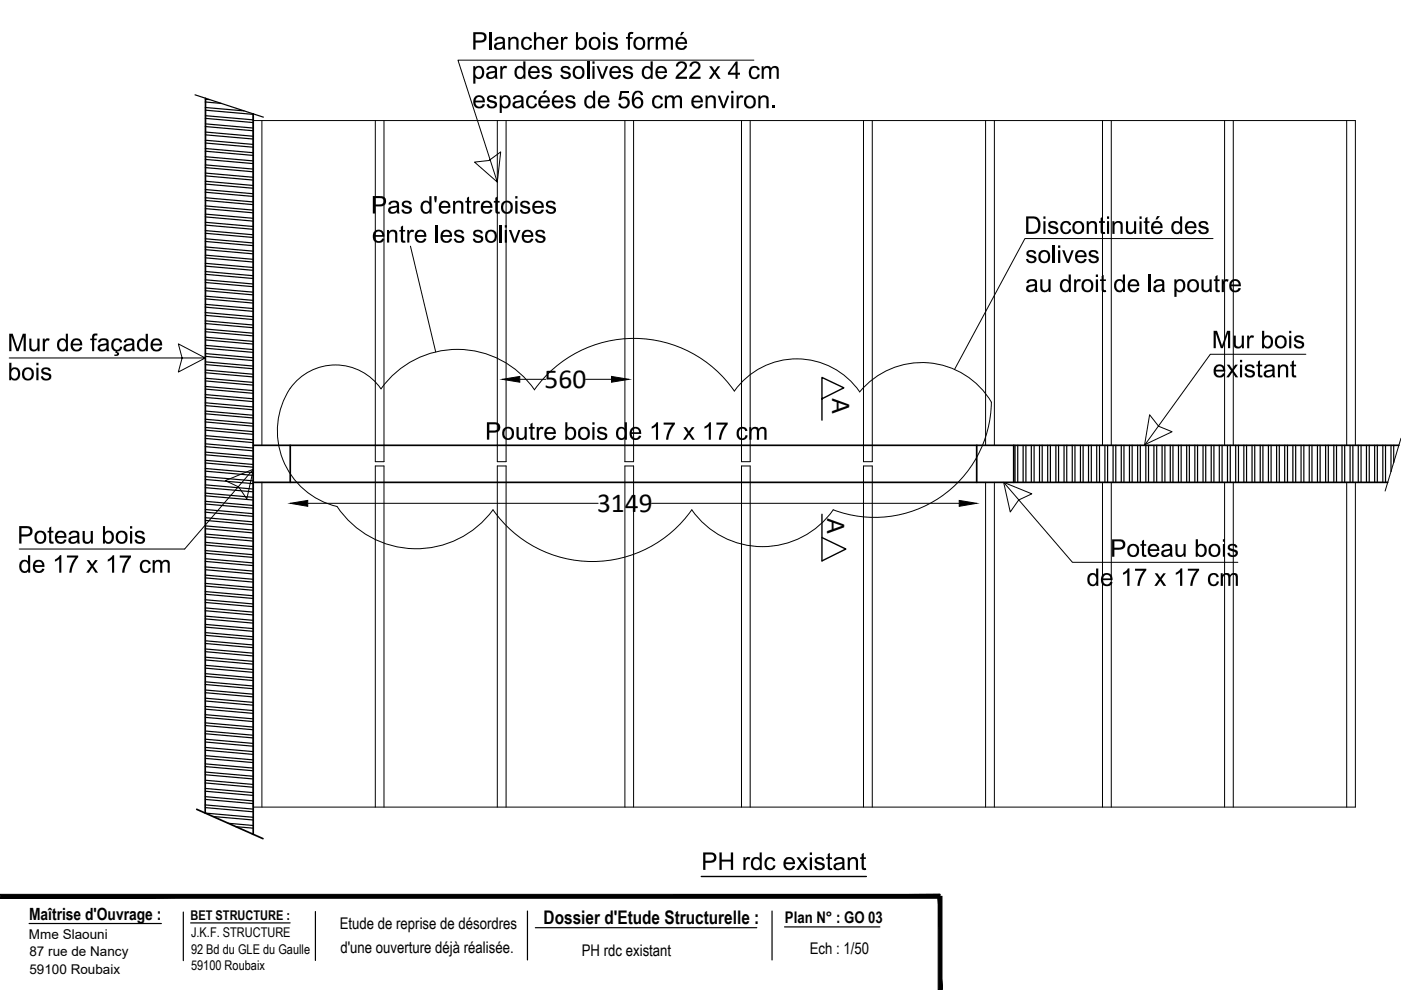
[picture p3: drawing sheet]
<svg xmlns="http://www.w3.org/2000/svg" width="297mm" height="210mm" viewBox="0 0 297 210" stroke-linecap="round" stroke-linejoin="round" font-family="sans-serif">
<defs><g id="words">
<g font-size="5.8">
<text x="115.5" y="82.2">560</text>
<text x="176.4" y="84.4" transform="rotate(90 176.4 84.4)">A</text>
<text x="126.6" y="108.5">3149</text>
<text x="175.4" y="109.9" transform="rotate(90 175.4 109.9)">A</text>
</g>
<text font-size="4" x="115.3" y="195.9">Dossier d'Etude Structurelle :</text>
<text font-size="3.6" x="6.2" y="195">Maîtrise d'Ouvrage :</text>
<g font-size="3.4">
<text x="72" y="197">Etude de reprise de désordres</text>
<text x="166.4" y="195.7">Plan N° : GO 03</text>
<text x="72.2" y="202.1">d'une ouverture déjà réalisée.</text>
<text x="123.4" y="202.7">PH rdc existant</text>
<text x="171.7" y="202.2">Ech : 1/50</text>
</g>
<g font-size="2.9">
<text x="6.1" y="199">Mme Slaouni</text>
<text x="6.3" y="202.8">87 rue de Nancy</text>
<text x="6.3" y="206.5">59100 Roubaix</text>
</g>
<g font-size="2.8">
<text x="40.4" y="195.1">BET STRUCTURE :</text>
<text x="40.5" y="202.2">92 Bd du GLE du Gaulle</text>
<text x="40.5" y="198.6">J.K.F. STRUCTURE</text>
<text x="40.5" y="205.8">59100 Roubaix</text>
</g>
</g></defs>
<!-- layer: BB -->
<g fill="none" stroke="#000" stroke-width=".25">
<path d="M43.5 39l10.2 .9M43.5 37.3l10.2 .9M43.5 35.5l10.2 .9M43.5 33.8l10.2 .9M43.5 32.1l10.2 .8M43.5 30.3l10.2 .9M43.5 28.6l10.2 .9M43.5 26.8l10.2 .9M43.5 25.1l10.2 .9M43.5 23.4l10.2 .8M43.5 21.6l3.4 .3M43.5 38.4l10.2 .9"/>
<path d="M43.5 36.7l10.2 .9M43.5 35l10.2 .8M43.5 33.2l10.2 .9M43.5 31.5l10.2 .9M43.5 29.7l10.2 .9M43.5 28l10.2 .9M43.5 26.3l10.2 .8M43.5 24.5l10.2 .9M43.5 22.8l8.2 .7M43.5 21.1h1M43.5 59.9l10.2 .9M43.5 58.2l10.2 .8"/>
<path d="M43.5 56.4l10.2 .9M43.5 54.7l10.2 .9M43.5 52.9l10.2 .9M43.5 51.2l10.2 .9M43.5 49.5l10.2 .8M43.5 47.7l10.2 .9M43.5 46l10.2 .9M43.5 44.2l10.2 .9M43.5 42.5l10.2 .9M43.5 40.8l10.2 .8M43.5 59.3l10.2 .9M43.5 57.6l10.2 .9"/>
<path d="M43.5 55.8l10.2 .9M43.5 54.1l10.2 .9M43.5 52.4l10.2 .8M43.5 50.6l10.2 .9M43.5 48.9l10.2 .9M43.5 47.1l10.2 .9M43.5 45.4l10.2 .9M43.5 43.7l10.2 .8M43.5 41.9l10.2 .9M43.5 40.2l10.2 .9M43.5 79l10.2 .9M43.5 77.3l10.2 .9"/>
<path d="M43.5 75.6l10.2 .8M43.5 73.8l10.2 .9M43.5 72.1l10.2 .9M43.5 70.3l10.2 .9M43.5 68.6l10.2 .9M43.5 66.9l10.2 .8M43.5 65.1l10.2 .9M43.5 63.4l10.2 .9M43.5 61.6l10.2 .9M43.5 78.5l10.2 .8M43.5 76.7l10.2 .9M43.5 75l10.2 .9"/>
<path d="M43.5 73.2l10.2 .9M43.5 71.5l10.2 .9M43.5 69.8l10.2 .8M43.5 68l10.2 .9M43.5 66.3l10.2 .9M43.5 64.5l10.2 .9M43.5 62.8l10.2 .9M43.5 61.1l10.2 .8M43.5 99.9l10.2 .9M43.5 98.2l10.2 .9M43.5 96.4l10.2 .9M43.5 94.7l10.2 .9"/>
<path d="M43.5 93l10.2 .8M43.5 91.2l10.2 .9M43.5 89.5l10.2 .9M43.5 87.7l10.2 .9M43.5 86l10.2 .9M43.5 84.3l10.2 .8M43.5 82.5l10.2 .9M43.5 80.8l10.2 .9M43.5 99.3l10.2 .9M43.5 97.6l10.2 .9M43.5 95.9l10.2 .8M43.5 94.1l10.2 .9"/>
<path d="M43.5 92.4l10.2 .9M43.5 90.6l10.2 .9M43.5 88.9l10.2 .9M43.5 87.2l10.2 .8M43.5 85.4l10.2 .9M43.5 83.7l10.2 .9M43.5 81.9l10.2 .9M43.5 80.2l10.2 .9M215.2 94.4v7.9M215.8 94.4v7.9M216.9 94.4v7.9M217.5 94.4v7.9"/>
<path d="M218.7 94.4v7.9M219.3 94.4v7.9M220.4 94.4v7.9M221 94.4v7.9M222.1 94.4v7.9M222.7 94.4v7.9M223.9 94.4v7.9M224.4 94.4v7.9M225.6 94.4v7.9M226.2 94.4v7.9M227.3 94.4v7.9M227.9 94.4v7.9"/>
<path d="M229.1 94.4v7.9M229.6 94.4v7.9M230.8 94.4v7.9M231.4 94.4v7.9M232.5 94.4v7.9M233.1 94.4v7.9M234.3 94.4v7.9M234.8 94.4v7.9M236 94.4v7.9M236.6 94.4v7.9M237.7 94.4v7.9M238.3 94.4v7.9"/>
<path d="M239.5 94.4v7.9M240 94.4v7.9M241.2 94.4v7.9M241.8 94.4v7.9M242.9 94.4v7.9M243.5 94.4v7.9M244.7 94.4v7.9M245.2 94.4v7.9M246.4 94.4v7.9M247 94.4v7.9M248.1 94.4v7.9M248.7 94.4v7.9"/>
<path d="M249.9 94.4v7.9M250.4 94.4v7.9M251.6 94.4v7.9M252.2 94.4v7.9M253.3 94.4v7.9M253.9 94.4v7.9M255.1 94.4v7.9M255.6 94.4v7.9M256.8 94.4v7.9M257.4 94.4v7.9M258.5 94.4v7.9M259.1 94.4v7.9"/>
<path d="M260.3 94.4v7.9M260.8 94.4v7.9M262 94.4v7.9M262.6 94.4v7.9M263.7 94.4v7.9M264.3 94.4v7.9M265.5 94.4v7.9M266 94.4v7.9M267.2 94.4v7.9M267.8 94.4v7.9M268.9 94.4v7.9M269.5 94.4v7.9"/>
<path d="M270.7 94.4v7.9M271.2 94.4v7.9M272.4 94.4v7.9M273 94.4v7.9M274.1 94.4v7.9M274.7 94.4v7.9M275.9 94.4v7.9M276.4 94.4v7.9M277.6 94.4v7.9M278.2 94.4v7.9M279.3 94.4v7.9M279.9 94.4v7.9"/>
<path d="M281.1 94.4v7.9M281.6 94.4v7.9M282.8 94.4v7.9M283.4 94.4v7.9M284.5 94.4v7.9M285.1 94.4v7.9M286.2 94.4v7.9M286.8 94.4v7.9M288 94.4v7.9M288.6 94.4v7.9M289.7 94.4v7.9M290.3 94.4v7.9"/>
<path d="M291.5 94.4v7.9M292 94.4v7.9M293.2 94.4v7.9M293.8 94.4v7.9M294.9 94.4v5.6M295.5 94.4v3.7M43.5 119l10.2 .9M43.5 117.3l10.2 .9M43.5 115.6l10.2 .9M43.5 113.8l10.2 .9M43.5 112.1l10.2 .9M43.5 110.3l10.2 .9"/>
<path d="M43.5 108.6l10.2 .9M43.5 106.9l10.2 .9M43.5 105.1l10.2 .9M43.5 103.4l10.2 .9M43.5 101.7l10.2 .8M43.5 118.5l10.2 .9M43.5 116.7l10.2 .9M43.5 115l10.2 .9M43.5 113.2l10.2 .9M43.5 111.5l10.2 .9M43.5 109.8l10.2 .9M43.5 108l10.2 .9"/>
<path d="M43.5 106.3l10.2 .9M43.5 104.6l10.2 .8M43.5 102.8l10.2 .9M43.5 101.1l10.2 .9M43.5 139.9l10.2 .9M43.5 138.2l10.2 .9M43.5 136.4l10.2 .9M43.5 134.7l10.2 .9M43.5 133l10.2 .9M43.5 131.2l10.2 .9M43.5 129.5l10.2 .9M43.5 127.7l10.2 .9"/>
<path d="M43.5 126l10.2 .9M43.5 124.3l10.2 .9M43.5 122.5l10.2 .9M43.5 120.8l10.2 .9M43.5 139.3l10.2 .9M43.5 137.6l10.2 .9M43.5 135.9l10.2 .9M43.5 134.1l10.2 .9M43.5 132.4l10.2 .9M43.5 130.6l10.2 .9M43.5 128.9l10.2 .9M43.5 127.2l10.2 .9"/>
<path d="M43.5 125.4l10.2 .9M43.5 123.7l10.2 .9M43.5 121.9l10.2 .9M43.5 120.2l10.2 .9M43.5 159.1l10.2 .8M43.5 157.3l10.2 .9M43.5 155.6l10.2 .9M43.5 153.8l10.2 .9M43.5 152.1l10.2 .9M43.5 150.4l10.2 .8M43.5 148.6l10.2 .9M43.5 146.9l10.2 .9"/>
<path d="M43.5 145.1l10.2 .9M43.5 143.4l10.2 .9M43.5 141.7l10.2 .9M43.5 158.5l10.2 .9M43.5 156.7l10.2 .9M43.5 155l10.2 .9M43.5 153.3l10.2 .8M43.5 151.5l10.2 .9M43.5 149.8l10.2 .9M43.5 148l10.2 .9M43.5 146.3l10.2 .9M43.5 144.6l10.2 .9"/>
<path d="M43.5 142.8l10.2 .9M43.5 141.1l10.2 .9M43.5 171.2l10.2 .9M43.5 169.5l10.2 .9M43.5 167.8l10.2 .8M43.5 166l10.2 .9M43.5 164.3l10.2 .9M43.5 162.5l10.2 .9M43.5 160.8l10.2 .9M43.5 172.4l10.2 .9M43.5 170.7l10.2 .8M43.5 168.9l10.2 .9"/>
<path d="M43.5 167.2l10.2 .9M43.5 165.4l10.2 .9M43.5 163.7l10.2 .9M43.5 162l10.2 .8M43.5 160.2l10.2 .9M45.1 173.1l8.6 .8M48.4 174.6l5.3 .4M50 175.3l3.7 .3M53.3 176.7l.4 .1"/>
</g>
<!-- layer: Porteur -->
<path d="M43.6 20.8l-.1 151.6M53.7 24.1v152.8M53.7 94.4h242.9M61.5 94.4v7.9M207.1 94.4v7.9M214.9 94.4v7.9M53.7 102.3h240.5M41.7 171.6l14.1 6.2" fill="none" stroke="#000" stroke-width=".36"/>
<!-- layer: 0 -->
<path d="M41.3 20.1l14.5 4.7" fill="none" stroke="#000" stroke-width=".25"/>
<!-- layer: dalleRDC -->
<path d="M159.8 12.8h-62.7l8.3 25.8-4.8-4.2 3.1-.4 2.5-1.8-.8 6.4M87 52.2l5.4 22.4M257.2 50.6h-39.9l-14.9 27.7M2 75.9h41.5l-5.7 3 .8-3-.8-3 5.7 3M276.9 75.1h-20.3l-13.9 19.3M53.7 99.5l-14.6 16.9h-35M210.2 85.3a24.8 24.8 0 0 1-33.5 22.8 18.3 18.3 0 0 1-30 0 25.7 25.7 0 0 1-42.2 0 20.2 20.2 0 0 1-33-.7 16.4 16.4 0 0 1-9.3-25.9 11.7 11.7 0 0 1 18.6 .9 19.9 19.9 0 0 1 32.5 .3 25.8 25.8 0 0 1 42.4 .2 16.2 16.2 0 0 1 26.6 .2 17.1 17.1 0 0 1 27.9 2.2M243.7 87.9l1.9 2.5 2.9 1.1-5.8 2.8zM47.8 101.9l5.9-2.4-1.4 6.3-1.7-2.6zM212.8 102.3l6 2.4-2.8 1.3-1.8 2.6zM212.8 102.3l14.6 16.9h35.1" fill="none" stroke="#000" stroke-width=".21"/>
<!-- layer: 0 -->
<g fill="#000">
<path d="M106.1 14h.4v.4l.4-.4 .6 .1-.1 .4-.4-.1-.4 .3-.1 2h-.4zM107.8 7.8h.4v.4l.7-.4 .8 .2 .2 .5v2h-.4v-1.8l-.2-.4-.2-.1h-.5l-.3 .3-.1 2h-.4zM110.9 8.1l.3-.2 .6-.1 .8 .4 .2 .4-.5 .1-.3-.5h-.7l-.3 .4-.1 .5 .1 .7 .5 .4 .6-.1 .3-.6 .4 .1-.4 .8-.9 .2-.5-.2-.3-.3-.2-.6v-.7zM113.2 6.8h.5v1.4l.3-.3 .5-.1 .5 .1 .3 .3 .1 2.3h-.5v-1.8l-.1-.3-.3-.2-.7 .3-.1 2h-.5zM115 14.3l.6-.3h.7l.4 .3 .2 .4-.4 .1-.2-.4-.5-.1a.37 .37 0 0 0-.5 .4 .37 .37 0 0 0 .5 .3l1.1 .5 .1 .5-.2 .5-.5 .2-.6 .1-.6-.3-.3-.4v-.2l.4-.1 .3 .5 .7 .1a.42 .42 0 0 0 .3-.6 .42 .42 0 0 0-.6-.2l-.9-.5-.1-.4zM118.9 7.8h.4l.1 .4 .3-.4h.5l.2 .1-.2 .5a.61 .61 0 0 0-.7 0 .61 .61 0 0 0-.1 .7v1.4h-.5zM119 14.3l.6-.3h.8l.4 .3 .1 .4-.4 .1-.2-.4-.5-.1a.36 .36 0 0 0-.5 .4 .36 .36 0 0 0 .5 .3l.9 .3 .3 .3v.5l-.2 .4-.5 .2-.6 .1-.5-.2-.4-.5v-.2l.5-.1 .2 .5 .7 .1a.42 .42 0 0 0 .3-.6 .42 .42 0 0 0-.5-.2l-1-.4-.1-.5zM124.4 13h.5v3.7h-.5zM126.5 14h.4l.8 2.2 .8-2.2h.4l-1 2.7h-.4zM129.1 8l.5-.2h.7l.5 .3 .1 .4-.4 .1-.2-.4h-.6a.37 .37 0 0 0-.4 .4 .37 .37 0 0 0 .6 .3l1 .4 .1 .6-.3 .5-.6 .2-.6-.1-.5-.3-.2-.4v-.1h.5l.2 .4 .7 .1a.42 .42 0 0 0 .4-.5 .42 .42 0 0 0-.6-.3l-.7-.2-.3-.3-.1-.4zM132.3 14.2l.5-.2h.7l.4 .2 .2 .5-.4 .1-.2-.4-.5-.1a.38 .38 0 0 0-.5 .4 .38 .38 0 0 0 .6 .4l1 .4 .1 .5-.2 .5-.5 .3-.7-.1-.4-.1-.4-.5v-.2l.5-.1 .2 .5 .7 .1a.42 .42 0 0 0 .4-.6 .42 .42 0 0 0-.6-.2l-.7-.2-.3-.3-.1-.5zM133.2 7l.4-.2h.7l-.1 .4a.39 .39 0 0 0-.5 0 .39 .39 0 0 0-.1 .4v.3h.5v.3h-.5v2.3h-.5v-2.3h-.4v-.4h.4z"/>
<path d="M137.3 7.9h.4v.4l.5-.5 .6 .2-.2 .4-.4-.1-.4 .4v1.8h-.5zM139 7.9h.5v.3l.5-.4h.5l.5 .5 .6-.5 .7 .1 .4 .6v2h-.5v-2l-.4-.3-.4 .1-.3 .2v2h-.5v-1.7a.61 .61 0 0 0-.7-.6 .61 .61 0 0 0-.4 .9v1.4h-.5zM143.6 13.3l.6-.3h.5l.8 .5 .2 .4-.2 .7-1.7 1.7h1.9v.4h-2.5l.3-.7 1.2-1.1 .5-.8-.2-.5-.4-.2-.6 .1-.2 .6h-.5zM146.4 13.4l.5-.3 .7-.1 .8 .5 .1 .6-.2 .6-1.6 1.6h1.8v.4h-2.4l.3-.8 1.3-1.2 .4-.6-.2-.5-.4-.2-.6 .1-.3 .6h-.4zM150.4 14h.5l.6 1 .7-1h.5l-.9 1.3 1 1.4h-.6l-.7-1-.7 1h-.5l.9-1.4zM159 14.4l.8-.4h.5l.5 .3 .2 .5-.4 .1-.3-.5h-.5l-.4 .2-.2 .6 .1 .8 .4 .4 .7-.1 .2-.6 .5 .1-.4 .7-.9 .3-.8-.5-.2-1.1zM161.5 14h.4v.4l.7-.4 .7 .2 .2 .2 .6-.4 .8 .2 .2 .5v2h-.4l-.1-1.9a.6 .6 0 0 0-.7-.4 .6 .6 0 0 0-.4 .8v1.5h-.4v-1.7a.6 .6 0 0 0-.8-.6 .6 .6 0 0 0-.4 .9v1.4h-.4zM103.4 20.5l.5-.3h.8l.4 .3 .2 .4-.5 .1-.1-.3-.6-.1a.37 .37 0 0 0-.4 .4 .37 .37 0 0 0 .5 .3l1 .4 .2 .5-.2 .4-.5 .4h-.8l-.5-.3-.2-.4v-.2l.4-.1 .3 .5 .6 .1a.42 .42 0 0 0 .4-.5 .42 .42 0 0 0-.6-.3l-.7-.3-.3-.2v-.5zM111.9 20.5l.4-.2 .5-.1 .5 .1 .4 .3 .1 .4-.4 .1-.3-.5h-.6l-.3 .3-.2 .5 .1 .8 .5 .4 .6-.1 .2-.6 .5 .1-.4 .7-1 .3-.7-.5-.3-1.1zM120 20.5l.4-.3h1l.4 .3 .1 .4-.4 .1-.2-.3-.5-.1a.38 .38 0 0 0-.5 .4 .38 .38 0 0 0 .6 .3l.7 .2 .4 .3v.6l-.3 .4-.6 .2-.6-.1-.4-.2-.2-.4-.1-.2h.5l.2 .4 .7 .1a.42 .42 0 0 0 .4-.5 .42 .42 0 0 0-.6-.3l-1-.4-.1-.3zM131.5 19.3h1.9v.4h-1.5l-.2 1 .5-.2h.4l.6 .3 .2 .3v1.1l-.3 .5-.4 .3-1.1-.1-.5-.6v-.3l.5-.1 .2 .6 .6 .1 .4-.2 .2-.5-.1-.7-.4-.3h-.5l-.4 .3h-.4zM138.5 20.6l.8-.4h.5l.5 .3 .2 .6h-.4l-.3-.4-.5-.1-.4 .2-.2 .6 .1 .7 .4 .5h.6l.3-.6h.5l-.2 .6-.3 .2-.8 .2-.8-.4-.2-.5-.1-.7z"/>
<path d="M141 20.3h.4v.3l.6-.4 .6 .1 .3 .4 .7-.5 .7 .2 .3 .6v1.9h-.4l-.1-2a.6 .6 0 0 0-.7-.2 .6 .6 0 0 0-.4 .7v1.5h-.5v-1.7a.59 .59 0 0 0-.7-.6 .59 .59 0 0 0-.4 .8v1.5h-.4zM149.6 20.3h.4v.4l.7-.5 .5 .1 .4 .2 .2 .6v1.8h-.5v-1.9l-.2-.3-.3-.1-.7 .3-.1 2h-.4zM152.2 20.3h.5l.7 2.1 .8-2.1h.4l-1 2.6h-.4zM156.2 20.3h.4v.4l.4-.5 .6 .2-.1 .4-.5-.1-.3 .2-.1 2h-.4zM160.8 20.3h.4v.4l.7-.5 .5 .1 .4 .2 .2 .7v1.7h-.5v-1.9l-.4-.4-.5 .1-.3 .2-.1 2h-.4zM163.8 22.4h.5v.5h-.5zM82 48.8h.5v.3l.7-.4 .5 .1 .4 .2 .1 .4v2h-.4v-1.9l-.2-.3-.4-.1-.4 .1-.2 .3-.1 1.9h-.5zM85 48.1l.5-.3v1h.4v.3h-.4v1.8v.1h.4v.4h-.6l-.3-.2v-2.1h-.3v-.3h.3zM85.4 42.8l.6-.3 .6 .1 .5 .3 .1 .4h-.4l-.2-.3-.5-.1a.36 .36 0 0 0-.5 .4 .36 .36 0 0 0 .5 .3l1.1 .5 .1 .4-.1 .5-.4 .2-.8 .1-.5-.2-.3-.4-.1-.2 .5-.1 .3 .5 .8-.1a.42 .42 0 0 0 .1-.5 .42 .42 0 0 0-.5-.2l-.7-.2-.4-.3v-.4zM86.3 48.8h.4v.4l.5-.5 .6 .1-.2 .5-.4-.1-.3 .3-.1 1.9h-.5zM92.1 41.6h.5l-.1 1.3h-.3zM92.4 47.7h.4v3.7h-.4z"/>
<path d="M96.5 49l.5-.3 .8 .1 .4 .3 .1 .4h-.4l-.2-.3-.5-.1a.38 .38 0 0 0-.5 .4 .38 .38 0 0 0 .6 .3l1 .5 .1 .5-.2 .5-.6 .2h-.6l-.5-.2-.3-.5v-.2h.5l.2 .4 .7 .1a.42 .42 0 0 0 .4-.5 .42 .42 0 0 0-.6-.3l-1-.5-.1-.4zM96.1 42.6h.4v.4l.7-.5 .5 .1 .4 .2 .1 .6v1.9h-.4v-1.8l-.1-.4-.3-.2-.5 .1-.3 .2-.1 2.1h-.4zM99 41.9l.4-.2v.9h.5v.4h-.5v1.7l.2 .2h.3v.4h-.6l-.3-.3v-2h-.3v-.4h.3zM100.3 42.6h.5v.4l.3-.4h.4l.3 .1-.2 .4a.6 .6 0 0 0-.6 .1 .6 .6 0 0 0-.2 .7v1.4h-.5zM100.5 49l.5-.3h.7l.5 .4 .2 .4h-.5l-.2-.3-.5-.1a.37 .37 0 0 0-.5 .3 .37 .37 0 0 0 .5 .4l1.2 .5 .1 .5-.2 .4-.6 .3h-.6l-.6-.2-.2-.4-.1-.3h.5l.2 .4 .7 .1a.42 .42 0 0 0 .4-.6 .42 .42 0 0 0-.6-.2l-1-.4-.1-.6zM105 41.9l.5-.2v.9h.4v.4h-.4v1.7l.1 .2h.3v.4h-.5l-.4-.4v-1.9h-.3v-.4h.3zM107.9 48.8h.5l.7 2.1 .8-2.1h.4l-1 2.6h-.4zM110.5 42.9l.5-.3h.8l.4 .3 .1 .4-.4 .1-.2-.4-.5-.1a.36 .36 0 0 0-.5 .4 .36 .36 0 0 0 .5 .3l.9 .3 .3 .2v.6l-.2 .4-.5 .2h-.6l-.6-.2-.3-.4v-.2l.5-.1 .2 .5 .7 .1a.42 .42 0 0 0 .4-.6 .42 .42 0 0 0-.6-.3l-1-.4-.1-.4zM113.7 49l.5-.3h.7l.5 .3 .2 .5h-.5l-.2-.4h-.5a.36 .36 0 0 0-.5 .4 .36 .36 0 0 0 .5 .3l1.2 .4 .1 .6-.3 .4-.5 .3-.8-.1-.4-.2-.2-.4-.1-.2h.5l.2 .4 .7 .1a.43 .43 0 0 0 .4-.5 .43 .43 0 0 0-.6-.3l-1-.4-.1-.6zM115.9 42.9l.4-.3h.8l.6 .3 .1 .4-.4 .1-.2-.4-.6-.1a.35 .35 0 0 0-.4 .4 .35 .35 0 0 0 .5 .3l1.1 .4 .1 .7-.2 .3-.4 .3h-.8l-.5-.2-.3-.4v-.2l.4-.1 .3 .5 .6 .1a.42 .42 0 0 0 .4-.6 .42 .42 0 0 0-.6-.3l-.9-.4-.2-.3zM217.7 53.4l.7-.4 .7 .1 .4 .3 .2 .4h-.5l-.2-.3-.5-.1a.38 .38 0 0 0-.4 .4 .38 .38 0 0 0 .5 .3l1 .4 .2 .6-.3 .5-.5 .2-.8-.1-.5-.3-.1-.4-.1-.1h.5l.2 .4 .7 .1a.42 .42 0 0 0 .4-.5 .42 .42 0 0 0-.6-.3l-.9-.4-.2-.3zM222.4 47.2l.5-.3h.7l.5 .3 .2 .4-.5 .1-.1-.4-.6-.1a.37 .37 0 0 0-.4 .4 .37 .37 0 0 0 .5 .3l.7 .2 .4 .3 .1 .6-.3 .4-.5 .2h-.8l-.4-.2-.2-.6 .4-.1 .3 .5h.6a.42 .42 0 0 0 .4-.5 .42 .42 0 0 0-.6-.3l-.9-.4-.2-.4z"/>
<path d="M225.1 47.2l.3-.2 .7-.2 .6 .2 .3 .3 .1 .4-.5 .1-.2-.5h-.7l-.4 .7v.8l.4 .4h.7l.3-.6 .4 .1-.4 .7-.8 .2-.5-.1-.3-.3-.3-1.2zM225.2 53.1h.5l.7 2.1 .8-2.1h.5l-1.1 2.6h-.4zM227.7 59.2h.4v.4l.5-.4 .6 .1-.2 .4h-.5l-.2 .2-.1 2h-.5zM231 53.4l.5-.4h.7l.5 .4 .2 .4h-.5l-.2-.3-.5-.1a.37 .37 0 0 0-.4 .4 .37 .37 0 0 0 .5 .3l1.1 .4 .1 .6-.4 .5-.6 .2-.7-.1-.3-.2-.3-.6h.5l.2 .4 .7 .1a.43 .43 0 0 0 .4-.5 .43 .43 0 0 0-.6-.3l-1-.4-.1-.6zM230.4 46.9h.4v.4l.7-.4h.5l.4 .2 .2 .6v1.9h-.5v-1.8l-.1-.4-.3-.2-.3 .1-.5 .3v2h-.5zM233.3 46.2l.5-.2v.9h.5v.4h-.5v1.7l.1 .1 .4 .1v.4h-.6l-.3-.3-.1-2h-.3v-.4h.3zM235.8 46.9h.5v.4l.6-.4h.5l.4 .2 .2 .5v2h-.4v-1.8l-.1-.4-.4-.2-.7 .3-.1 2.1h-.5zM238.7 46.9h.5v2l.4 .3h.4l.3-.2 .1-2.1h.5v2.7h-.4v-.4l-.8 .4-.8-.2-.2-.6zM242.8 46.2l.5-.2v.9h.4v.4h-.4v1.7l.1 .2h.3l.1 .4h-.6l-.3-.2-.1-2.1h-.3v-.4h.3zM254.3 47.1l.6-.2h.7l.4 .3 .2 .4-.5 .1-.2-.4-.5-.1a.37 .37 0 0 0-.4 .4 .37 .37 0 0 0 .5 .3l1 .5 .2 .5-.2 .4-.4 .3h-.7l-.6-.1-.3-.5-.1-.2 .5-.1 .4 .5h.7a.42 .42 0 0 0 .1-.6 .42 .42 0 0 0-.5-.2l-.7-.2-.3-.3-.1-.5zM259 59.2h.4v.4l.4-.4h.4l.3 .1-.2 .4a.6 .6 0 0 0-.7 .1 .6 .6 0 0 0-.1 .7v1.4h-.5zM2 70.8h.7l1 3.1 1.1-3.1h.7v3.7h-.5v-3.1l-1.1 3.1h-.4l-1.1-3.2v3.2h-.4z"/>
<path d="M6.2 71.8h.5v1.9l.1 .2 .3 .2h.4l.3-.3 .1-2h.5v2.7h-.4v-.4l-.8 .4-.5-.1-.3-.2-.2-.5zM8.9 78.2l.7-.3h.6l.4 .3 .2 .4-.5 .1-.2-.4h-.5a.36 .36 0 0 0-.4 .3 .36 .36 0 0 0 .5 .3l1.1 .6 .1 .4-.3 .5-.6 .3-.6-.1-.5-.3-.2-.4 .4-.2 .2 .5 .7 .1a.41 .41 0 0 0 .4-.5 .41 .41 0 0 0-.5-.3l-1-.4-.2-.5zM9.1 71.8h.4v.4l.4-.5 .6 .2-.1 .4-.5-.1-.3 .3-.1 2h-.4zM19.7 70.9l.4-.2 .6 .1-.2 .3a.38 .38 0 0 0-.4 .1 .38 .38 0 0 0-.1 .3v.3h.5v.3h-.5v2.4h-.5v-2.4h-.4v-.3h.4zM23.8 72.2l.6-.4 .6-.1 .6 .3 .2 .4 .1 .2h-.5l-.2-.4-.5-.1-.3 .1-.3 .4v.8l.3 .6 .6 .1 .3-.2 .2-.4h.4l-.2 .7-.9 .4a.44 .44 0 0 1 .4 .6 .44 .44 0 0 1-.6 .3h-.4l.1-.3a.25 .25 0 0 0 .4 0 .25 .25 0 0 0 0-.3l-.2-.1v-.3l-.5-.2-.3-.6-.1-1zM220.6 59.2h.4v1.8a.65 .65 0 0 0 .8 .5 .65 .65 0 0 0 .5-.8v-1.5h.4v2.7h-.4v-.4l-.7 .5-.7-.2-.3-.6zM233.6 58.6l.4-.3v.9h.5v.4h-.5v1.6l.1 .3h.4v.4h-.7l-.2-.3v-2h-.4v-.4h.4zM243.5 58.2h.5v3.7h-.5zM254.7 59.2h.5v2l.5 .4 .5-.1 .2-.3v-2h.5v2.7h-.4v-.4l-.7 .5-.5-.1-.4-.2-.2-.6zM257.7 58.6l.4-.3v.9h.5v.4h-.5v1.7l.2 .2h.3v.4h-.6l-.3-.3v-2h-.3v-.4h.3zM257.3 70.1h.7l1.1 3.2 1.1-3.2h.6v3.7h-.4v-3.1l-1.1 3.1h-.5l-1-3.1v3.1h-.5zM261.5 71.2h.5v1.9l.5 .4 .6-.2 .2-.6v-1.5h.4v2.6h-.4v-.4l-.6 .5-.6-.1-.4-.2-.2-.7z"/>
<path d="M264.1 77.6l.6-.3h.7l.4 .3 .2 .4-.5 .1-.2-.4-.5-.1a.38 .38 0 0 0-.4 .4 .38 .38 0 0 0 .5 .4l1 .4 .2 .6-.3 .4-.5 .2h-.8l-.4-.3-.2-.4-.1-.1 .5-.1 .2 .5 .7 .1a.42 .42 0 0 0 .4-.6 .42 .42 0 0 0-.6-.2l-.9-.4-.2-.4zM264.4 71.2h.4v.4l.3-.4 .5-.1 .3 .1-.2 .5a.61 .61 0 0 0-.7 .1 .61 .61 0 0 0-.1 .6v1.4h-.5zM266.7 76.7l.5-.3v.9h.4v.4h-.4v1.7l.1 .2h.3v.4h-.6l-.3-.3v-2h-.3v-.4h.3zM274.5 71.4l.5-.3h.7l.6 .4 .1 .4h-.4l-.2-.3-.5-.1a.37 .37 0 0 0-.5 .3 .37 .37 0 0 0 .5 .4l1.1 .4 .1 .6-.2 .3-.4 .3-.7 .1-.6-.3-.3-.3v-.3h.5l.1 .4 .8 .1a.4 .4 0 0 0 .3-.5 .4 .4 0 0 0-.5-.3l-1-.4-.1-.6zM109.5 90.5h.5v1.9l.1 .3 .3 .2h.3l.4-.3 .1-2.1h.5v2.7h-.4v-.4l-.3 .3-.6 .2-.7-.3-.2-.6zM112.5 89.9l.4-.3v.9h.5v.4h-.5v1.7l.2 .2h.3v.4h-.6l-.3-.3v-2h-.4v-.4h.4zM113.8 90.5h.4v.4l.4-.4h.5l.2 .1-.2 .5a.6 .6 0 0 0-.7 0 .6 .6 0 0 0-.1 .7v1.4h-.5zM126.8 90.8l.5-.3h.7l.5 .3 .2 .4-.5 .1-.2-.4h-.5a.37 .37 0 0 0-.4 .4 .37 .37 0 0 0 .5 .3l1.1 .4 .1 .6-.4 .5-.5 .2-.7-.1-.5-.3-.1-.4-.1-.1h.5l.2 .4 .7 .1a.42 .42 0 0 0 .4-.5 .42 .42 0 0 0-.6-.3l-.9-.4-.2-.3zM138.2 90.5l.6-.4 .4-.6h.3v3.7h-.4v-2.9l-.9 .6zM140.7 89.6h2.4v.4l-1.1 1.8-.3 1.4h-.5l.2-1 .4-1 .7-1.2h-1.8zM144.9 90.6h.5l.6 .9 .7-.9h.5l-.9 1.2 1 1.4h-.5l-.7-1-.7 1h-.6l1-1.4zM149.4 90.5l.7-.5 .3-.5h.3v3.7h-.4v-2.8l-.9 .5z"/>
<path d="M151.9 89.6h2.4v.4l-1.1 1.8-.3 1.4h-.5l.1-.8 .5-1.2 .7-1.2h-1.8zM156.5 90.9l.8-.4 .5 .1 .5 .3 .2 .4-.5 .1-.3-.5h-.4l-.5 .2-.2 .5 .1 .8 .5 .5 .6-.1 .3-.5h.4l-.4 .8-.9 .2-.8-.4-.2-.6v-.7zM158.9 90.6h.4v.3l.7-.4 .7 .2a.25 .25 0 0 0 .2 .2 .25 .25 0 0 0 .3-.3l.6-.1 .6 .3 .1 .5v2l-.4-.1v-1.8a.58 .58 0 0 0-.8-.5 .58 .58 0 0 0-.4 .8v1.5h-.4v-1.7a.59 .59 0 0 0-.7-.6 .59 .59 0 0 0-.5 .8v1.5h-.4zM260.1 77.3h.6l.5 .9 .7-.9h.6l-1 1.3 1 1.4h-.5l-.7-1.1-.8 1.1h-.5l1-1.4zM270.9 77.3h.4v.4l.4-.3 .5-.1 .8 .3 .1 .5v1.9h-.4v-1.9l-.2-.3-.3-.1-.6 .1-.2 .3v1.9h-.5zM273.9 76.7l.4-.3v.9h.5v.4h-.5v1.6l.1 .3h.4l.1 .4h-.7l-.3-.3v-2h-.4v-.4h.4zM10.4 111.9l.5-.3v1h.4v.3h-.4v1.7l.1 .2h.3l.1 .4h-.7l-.3-.3v-2h-.3v-.3h.3zM14.2 117.8h2.4v.3l-1.1 1.7-.3 1.6h-.5l.1-.9 .5-1.3 .7-1h-1.8zM17.5 112.6h.5v1.9l.1 .2 .3 .2h.4l.3-.3 .1-2h.5v2.6h-.4v-.4l-.8 .5-.5-.1-.3-.2-.2-.6zM25.4 117.8h2.4v.4l-1.1 1.6-.3 1.6h-.5l.1-.9 .5-1.3 .7-1h-1.8zM28.8 112.7l.6-.2 .6 .1 .5 .2 .2 .5h-.5l-.2-.3-.5-.1a.37 .37 0 0 0-.5 .4 .37 .37 0 0 0 .6 .3l1 .4 .2 .5-.2 .5-.4 .2-.8 .1-.5-.2-.3-.4-.1-.3h.5l.3 .5 .8-.1a.42 .42 0 0 0 .1-.5 .42 .42 0 0 0-.5-.2l-.6-.2-.4-.3-.1-.4zM242.1 114.7l.5-.3v1h.4v.3h-.4v1.6v.3h.4l.1 .4h-.7l-.3-.3v-2h-.3v-.3h.3z"/>
<path d="M249.2 115.4h.5v1.9l.3 .4h.5l.3-.3 .1-2h.5v2.6h-.4v-.4l-.7 .5-.6-.1-.3-.2-.2-.5zM260.4 115.6l.5-.3h.8l.5 .3 .1 .4-.4 .1-.2-.3-.5-.1a.36 .36 0 0 0-.5 .4 .36 .36 0 0 0 .5 .3l1.1 .4 .2 .6-.3 .4-.5 .3h-.7l-.5-.3-.2-.5-.1-.1h.5l.2 .4 .6 .1a.43 .43 0 0 0 .5-.5 .43 .43 0 0 0-.6-.3l-1-.4-.1-.6zM11.6 118.6l.8-.4 .3-.5h.3v3.7h-.4v-2.9l-1 .6zM18.4 118.8h.5l.6 .9 .7-.9h.5l-.9 1.2 1 1.4h-.6l-.7-1-.7 1h-.5l1-1.4zM22.8 118.7l.6-.4 .5-.6h.3v3.7h-.4v-2.9l-1 .6zM30 119l.5-.3h.5l.8 .4 .1 .4-.4 .1-.3-.5h-.6l-.4 .3-.1 .5 .1 .8 .4 .4 .6-.1 .3-.5h.5l-.5 .8-.5 .2h-.4l-.7-.5-.3-1zM32.4 118.8h.4v.3l.7-.4 .6 .1 .2 .4 .6-.5 .8 .2 .3 .5v2h-.5v-1.9a.6 .6 0 0 0-.7-.4 .6 .6 0 0 0-.4 .8v1.5h-.4v-1.7a.6 .6 0 0 0-.8-.6 .6 .6 0 0 0-.4 .9v1.4h-.4zM238.1 121.4l.7-.4 .4-.5h.3v3.7h-.5v-2.9l-.8 .6zM240.7 120.6h2.3v.3l-1 1.8-.4 1.5h-.4l.1-1 .5-1.3 .7-.9h-1.8zM244.8 121.6h.6l.6 .9 .6-.9h.6l-.9 1.2 1 1.4h-.6l-.7-1-.7 1h-.6l1-1.4zM249.3 121.4l.6-.3 .4-.6h.4v3.7h-.5v-2.9l-.9 .6zM251.8 120.6h2.4v.3l-1 1.7-.4 1.6h-.4l.1-1 .5-1.3 .6-.9h-1.8z"/>
<path d="M256.4 121.8l.5-.3h.6l.8 .4 .1 .4-.5 .1-.2-.4-.6-.1-.3 .2-.2 .6 .1 .8 .3 .4h.6l.2-.2 .2-.5 .4 .1-.3 .7-.9 .3-.5-.1-.4-.4-.2-1.1zM258.8 121.5h.4v.4l.4-.3 .7-.1 .3 .1 .2 .4 .6-.5 .8 .1 .3 .6v2h-.5v-2a.6 .6 0 0 0-.8-.3 .6 .6 0 0 0-.3 .8v1.5h-.5v-1.8a.59 .59 0 0 0-.7-.5 .59 .59 0 0 0-.4 .8v1.5h-.5zM152.5 180.7h.5v1.6h1.9v-1.6h.5v3.7h-.5v-1.7h-1.9v1.7h-.5zM157.6 181.8h.4v.4l.4-.4h.5h.2l-.2 .5a.6 .6 0 0 0-.7 0 .6 .6 0 0 0-.1 .7v1.4h-.5zM162.4 182l.6-.3h.5l.7 .5 .2 .3-.5 .1-.2-.4-.6-.1-.4 .3-.2 .5 .1 .8 .4 .4 .7-.1 .3-.6 .4 .1-.2 .6-.3 .3-1 .1-.6-.5-.2-1.1zM168.9 181.8h.5l.6 .9 .7-.9h.5l-.9 1.2 1 1.4h-.5l-.7-1-.7 1h-.6l1-1.4zM173 181.9l.5-.2 .8 .1 .2 .1 .3 .5-.5 .1-.1-.3-.5-.1a.39 .39 0 0 0-.5 .3 .39 .39 0 0 0 .5 .4l1.1 .4 .1 .5-.2 .4-.5 .4h-.7l-.5-.2-.3-.5v-.2h.4l.3 .4 .6 .1a.42 .42 0 0 0 .4-.5 .42 .42 0 0 0-.6-.3l-.6-.2-.4-.3-.1-.4zM175.5 181.1l.4-.3v1h.5v.3h-.5v1.6l.1 .3h.4l.1 .4h-.7l-.3-.3v-2h-.3v-.3h.3zM179.7 181.8h.5v.4l.7-.5 .5 .1 .3 .2 .2 .4v2h-.4l-.1-1.9-.1-.3-.3-.1-.5 .1-.2 .3-.1 1.9h-.5zM182.7 181.1l.4-.3v1h.5v.3h-.5v1.8l.2 .1h.3v.4h-.6l-.3-.2v-2.1h-.3v-.3h.3z"/>
<path d="M100.3 6.8l2.2 .1 .4 .3 .3 .5-.1 .6-.4 .5-.6 .2h-1.3v1.5h-.5zM100.8 7.3v1.3l1.4-.1 .4-.3v-.5l-.2-.3z"/>
<path d="M100.3 14h.5v.4l.4-.4h.8l.5 .5 .2 .6-.1 .9-.5 .6-.7 .2-.6-.4v1.3h-.5zM101 14.5l-.2 .6v.8l.4 .4 .5 .1 .5-.6-.1-1-.4-.5h-.4z"/>
<path d="M103.4 14.3l.8-.3h.7l.3 .2 .3 2.5h-.4l-.1-.3-.8 .4-.9-.2-.2-.5 .2-.7 1.2-.3a.36 .36 0 0 0 .4-.4 .36 .36 0 0 0-.3-.3h-.7l-.3 .5-.5-.1zM103.7 15.7l-.1 .2a.69 .69 0 0 0 .7 .5 .69 .69 0 0 0 .6-.7v-.3z"/>
<path d="M105.1 8.1l.5-.3h.6l.8 .3 .2 2.4h-.5a.25 .25 0 0 0-.2-.3 .25 .25 0 0 0-.3 .2l-.9 .2-.4-.3-.2-.3 .1-.5 .2-.3 1.2-.3a.39 .39 0 0 0 .4-.4 .39 .39 0 0 0-.5-.3h-.6l-.3 .5-.4-.1zM105.3 9.5l-.1 .3a.72 .72 0 0 0 .9 .4 .72 .72 0 0 0 .5-.9v-.1z"/>
<path d="M109.5 14.3l.4-.3h.4l.6 .3v-1.3h.5v3.7h-.4v-.3l-.4 .3-.6 .1-.6-.4-.3-.6v-.7zM109.8 14.5l-.2 .5v.9l.3 .4 .6 .1 .4-.6v-.9l-.5-.6z"/>
<path d="M112.3 14.3l.4-.3h.6l.8 .4 .3 1.1h-2l.2 .5 .5 .4 .6-.1 .2-.5 .5 .1-.4 .6-1 .3-.8-.5-.2-1zM112.8 14.5l-.4 .6h1.6l-.4-.7-.5-.1z"/>
<path d="M116.3 8.1l.3-.2 .6-.1 .6 .1 .3 .3 .3 1.1h-2l.2 .6 .5 .3 .6-.1 .2-.4h.5l-.5 .7-.9 .2-.8-.4-.3-1.2zM116.7 8.3l-.3 .6h1.5l-.3-.6-.5-.1z"/>
<path d="M122.1 6.8h.5v1.3l.3-.3h.6l.5 .2 .4 .6v1.2l-.4 .5-.4 .2-.6 .1-.5-.4v.3h-.4zM122.8 8.4l-.3 .5 .1 .9 .3 .4h.5l.5-.5v-1l-.5-.5z"/>
<path d="M121.7 14.4l.4-.3 .6-.1 .9 .4 .3 .5v.7l-.3 .8-1 .4-.6-.2-.3-.3-.2-.5-.1-.7zM122.2 14.5l-.3 .5v.9l.5 .4h.6l.4-.5-.1-1.1-.5-.4z"/>
<path d="M125.6 14h.5v2.7h-.5zM125.6 13h.5v.5h-.5z"/>
<path d="M125.1 8.2l.5-.3 .7-.1 .8 .4 .2 .6v.6l-.3 .8-.8 .4-.7-.1-.4-.3-.2-.5-.1-.8zM125.6 8.3l-.3 .6 .1 .9 .4 .4h.6l.4-.5v-1l-.4-.5z"/>
<path d="M127.9 7.8h.4v2.7h-.4zM127.9 6.8h.4v.5h-.4z"/>
<path d="M129.6 14.3l.4-.3h.6l.6 .2 .3 .3 .2 1h-2l.1 .6 .5 .3 .6-.1 .3-.5 .4 .1-.4 .7-.6 .2-.6-.1-.6-.5-.2-1zM130 14.5l-.3 .6h1.5l-.1-.4-.3-.3-.5-.1z"/>
<path d="M134.6 8.2l.6-.4h.5l.8 .4 .3 .6v.7l-.5 .8-.9 .3-.8-.4-.3-.5v-.7zM135.1 8.3l-.3 .6v.8l.5 .5h.6l.4-.7v-.8l-.6-.5z"/>
<path d="M136.4 14.3l.6-.3h.6l.3 .3v-1.3h.5v3.7h-.4v-.3l-.7 .4-.5-.1-.4-.2-.3-.9v-.7zM136.8 14.5l-.3 .6 .1 .8 .3 .4 .6 .1 .4-.6v-1l-.5-.4z"/>
<path d="M139.2 14.4l.8-.4h.7l.4 .3 .2 .5 .1 .7h-2l.2 .5 .4 .4 .6-.1 .3-.5 .5 .1-.3 .6-.5 .3h-.5l-.9-.5-.3-.7zM139.7 14.5l-.3 .6h1.6l-.2-.4-.3-.3-.3-.1z"/>
<path d="M143.6 8.1l.4-.3h.6l.8 .5 .3 1h-2l.1 .6 .5 .3 .6-.1 .3-.4h.5l-.5 .7-1 .2-.8-.5-.2-1zM144 8.4l-.3 .5h1.5l-.1-.4-.3-.3h-.4zM144.5 6.8h.6l-.6 .7h-.3z"/>
<path d="M156 13h.4v2.4h.5v.4h-.5v.9h-.5v-.9h-1.6v-.4zM155.9 13.8l-1.1 1.6h1.1z"/>
<path d="M100.7 20.5l.7-.3h.5l.6 .3 .2 .5 .1 .7h-2l.2 .6 .4 .3 .7-.1 .2-.4h.5l-.4 .6-.4 .2-.6 .1-.8-.4-.3-1.2zM101.1 20.7l-.3 .6h1.5l-.3-.6-.6-.1z"/>
<path d="M105.9 20.2h.4v.4l.6-.4 .8 .1 .4 .5 .2 .7-.1 .7-.5 .6-.8 .2-.5-.4v1.4h-.5zM106.7 20.7l-.3 .6v.8l.3 .4 .6 .1 .4-.5v-1l-.4-.5z"/>
<path d="M108.9 20.6l.5-.3 .4-.1h.6l.5 .3 .2 2.4h-.5v-.3l-.8 .4-.8-.1-.3-.5 .1-.6 .4-.3 .9-.2a.37 .37 0 0 0 .4-.4 .37 .37 0 0 0-.4-.3l-.7 .1-.2 .4-.5-.1zM109.3 21.9l-.1 .1a.64 .64 0 0 0 .5 .7 .64 .64 0 0 0 .7-.4l.1-.3a.28 .28 0 0 0 0-.4 .28 .28 0 0 0-.4 .1z"/>
<path d="M114.5 20.5l.3-.2 .6-.1 .6 .1 .4 .4 .2 1h-2l.1 .6 .5 .3 .6-.1 .3-.4h.5l-.5 .7-1 .2-.7-.4-.3-1.1zM114.9 20.7l-.3 .6h1.5l-.3-.6-.5-.1zM115.4 19.2h.6l-.5 .7h-.4z"/>
<path d="M117.4 20.5l.3-.2 .6-.1 .9 .4 .3 1.1h-2l.1 .6 .5 .3 .6-.1 .3-.4h.5l-.6 .8-1 .1-.7-.6-.2-1zM117.8 20.7l-.3 .6h1.5l-.1-.4-.3-.3h-.5z"/>
<path d="M124.2 20.5l.5-.3h.5l.5 .4v-1.4h.5v3.7h-.4v-.3l-.7 .4-.8-.3-.4-.9v-.7zM124.6 20.7l-.3 .7 .1 .7 .3 .4 .6 .1 .4-.5v-1l-.4-.5z"/>
<path d="M127.1 20.5l.5-.3h.6l.5 .2 .3 .4 .2 .9h-2l.2 .6 .5 .3 .6-.1 .2-.4h.5l-.4 .7-1 .2-.8-.4-.2-1.1zM127.6 20.7l-.4 .6h1.6l-.2-.4-.2-.2-.5-.1z"/>
<path d="M134.5 19.5l.4-.2 .6-.1 .5 .2 .3 .5v.2l-.4 .1-.3-.5-.5-.1-.4 .2-.2 .6-.1 .6 .5-.4 .6-.1 .5 .3 .3 .5v.9l-.2 .4-.5 .4h-.5l-.5-.2-.6-.8v-1.6zM134.8 21.1l-.3 .5 .1 .6 .4 .4 .6-.1 .3-.6-.1-.6-.4-.4z"/>
<path d="M146.9 20.6l.8-.4h.5l.5 .4 .2 .3 .1 .8h-2l.2 .6 .5 .3 .5-.1 .4-.4h.4l-.3 .6-.4 .3h-.7l-.7-.4-.3-.8v-.7zM147.3 20.7l-.2 .7h1.5l-.4-.7-.4-.1z"/>
<path d="M155 20.3h.5v2.6h-.5zM155 19.3h.5v.5h-.5z"/>
<path d="M158.1 20.5l.4-.2 .6-.1 .9 .4 .2 .6v.7l-.3 .7-.7 .4h-.6l-.5-.3-.4-.8 .1-.7zM158.5 20.8l-.3 .4v.8l.3 .5 .7 .1 .5-.5v-1l-.5-.5z"/>
<path d="M79 41.6h2.2l.5 .4 .2 .5-.1 .6-.5 .5-1.8 .2v1.5h-.5zM79.5 42v1.3h1.4l.4-.4v-.4l-.2-.4z"/>
<path d="M79.4 49l.4-.2 .6-.1 .5 .2 .4 .3 .2 1h-2l.2 .6 .4 .3 .6-.1 .3-.4h.5l-.4 .7-1 .2-.8-.5-.3-1.2zM79.8 49.2l-.3 .6h1.5l-.1-.5-.4-.2z"/>
<path d="M82.6 42.9l.7-.4 .8 .1 .4 .3 .3 2.4-.5-.1a.25 .25 0 0 0-.3-.2 .25 .25 0 0 0-.3 .2l-.7 .1-.4-.1-.3-.7 .3-.6 1.2-.2a.38 .38 0 0 0 .3-.5 .38 .38 0 0 0-.5-.3l-.6 .1-.2 .4h-.4zM82.9 44.2l-.1 .1a.62 .62 0 0 0 .5 .7 .62 .62 0 0 0 .7-.3l.1-.3a.29 .29 0 0 0 0-.4 .29 .29 0 0 0-.5 .1z"/>
<path d="M88.3 49.1l.7-.4h.5l.6 .4 .2 .3 .1 .8h-2l.2 .6 .4 .3 .6-.1 .3-.4h.5l-.4 .6-.4 .2-.6 .1-.8-.4-.3-1.2zM88.7 49.2l-.3 .6h1.5l-.3-.6-.6-.1z"/>
<path d="M89.5 42.8l.4-.2 .5-.1 .6 .4v-1.3h.5v3.7h-.4l-.1-.4-.3 .4h-.5l-.7-.4-.3-.5v-.7zM89.9 43l-.3 .6 .1 .9 .4 .4h.5l.4-.5v-1l-.4-.4z"/>
<path d="M93.4 42.9l.7-.4 .5 .1 .6 .3 .2 .4 .1 .8h-2l.1 .5 .4 .3h.7l.3-.5 .5 .1-.4 .6-.4 .2h-.6l-.8-.4-.2-.6-.1-.6zM93.8 43.1l-.3 .6h1.5l-.3-.7-.6-.1z"/>
<path d="M93.8 49l.3-.2 .6-.1 .9 .4 .2 1.1h-1.9l.2 .6 .5 .3 .5-.1 .3-.4h.4l-.3 .6-.4 .2-.6 .1-.8-.4-.3-.6v-.6zM94.2 49.2l-.3 .6h1.5l-.4-.6-.5-.1z"/>
<path d="M103.1 49.1l.9-.4h.5l.6 .4 .2 .5 .1 .6-.2 .6-.3 .4-.9 .3-.9-.5-.3-1zM103.6 49.3l-.3 .7 .1 .7 .5 .4h.5l.5-.7-.1-.9-.6-.4z"/>
<path d="M102.3 42.9l.4-.3 .6-.1 .5 .2 .4 .3 .2 1.1h-2l.1 .5 .5 .4 .6-.2 .3-.4 .5 .1-.4 .6-1 .2-.8-.4-.3-1 .1-.5zM102.7 43.1l-.3 .6h1.5l-.3-.7-.6-.1z"/>
<path d="M106.5 42.9l.5-.3 .6-.1 .8 .5 .3 .9v.6l-.3 .5-1 .4-.9-.5-.3-.6v-.6zM107 43.1l-.3 .5v.8l.3 .4 .7 .2 .5-.6v-.9l-.4-.5z"/>
<path d="M107 48.8h.5v2.6h-.5zM107 47.7h.5v.6h-.5z"/>
<path d="M109.2 42.6h.5v2.7h-.5zM109.2 41.6h.5v.5h-.5z"/>
<path d="M110.9 49.1l.8-.4 .6 .1 .4 .2 .3 .6 .1 .6h-2l.1 .5 .5 .4 .6-.1 .3-.4h.5l-.4 .6-.9 .3-.9-.4-.3-.9zM111.4 49.2l-.3 .6h1.5l-.1-.4-.3-.2-.4-.1z"/>
<path d="M113.3 42.8l.4-.2h.6l.5 .2 .3 .3 .2 1h-2l.2 .6 .5 .3 .6-.2 .2-.4 .5 .1-.5 .7-1 .1-.5-.2-.3-.3-.1-1.2zM113.6 43.1l-.3 .6h1.5l-.1-.5-.2-.2-.5-.1z"/>
<path d="M217.6 45.9h1.9l.8 .6 .3 .7v1.1l-.3 .6-.4 .5-.7 .2h-1.6zM218 46.3v2.8l1.6-.1 .3-.3 .2-.7-.2-1.2-.6-.5z"/>
<path d="M220.5 53.4l.9-.4 .6 .1 .4 .4 .3 1.1-.3 .8-.9 .4h-.4l-.6-.4-.3-.5v-.8zM220.9 53.6l-.3 .6 .1 .8 .4 .4h.6l.4-.5v-1l-.4-.5h-.5z"/>
<path d="M221.2 46.9h.5v2.7h-.5zM221.2 45.9h.5v.5h-.5z"/>
<path d="M224.3 53.1h.5v2.6h-.5zM224.3 52h.5v.5h-.5z"/>
<path d="M227.6 47.3l.4-.3 .6-.2 .4 .1 .6 .4 .3 1-.1 .5-.3 .5-.4 .3h-.6l-.9-.4-.2-1.1zM228.1 47.4l-.3 .6 .1 .7 .4 .5h.6l.4-.5v-1l-.4-.4z"/>
<path d="M228.2 53.4l.8-.4 .6 .1 .4 .2 .3 .5 .1 .7h-2l.2 .6 .4 .3 .6-.1 .3-.4h.5l-.4 .7-.9 .2-.9-.4-.2-.5-.1-.7zM228.7 53.6l-.3 .5h1.5l-.1-.4-.3-.3h-.4z"/>
<path d="M229.6 59.6l.8-.4h.6l.5 .3 .3 .5v.8l-.4 .9-.5 .2-.5 .1-.8-.5-.3-.7v-.7zM230 59.8l-.2 .5 .1 1 .5 .3 .6-.1 .3-.7-.1-.9-.6-.4z"/>
<path d="M234.7 46.9h.4v2.7h-.4zM234.7 45.9h.4v.5h-.4z"/>
<path d="M241.6 46.9h.4v2.7h-.4zM241.6 45.9h.4v.5h-.4z"/>
<path d="M244.4 47.2l.7-.3h.7l.4 .3 .2 .4 .1 .8h-2l.2 .6 .4 .3 .6-.1 .3-.5 .5 .1-.4 .6-1 .2-.8-.4-.2-.5-.1-.7zM244.8 47.4l-.3 .6h1.5l-.2-.6-.6-.2zM245.3 45.8h.6l-.5 .7h-.4z"/>
<path d="M249 59.2h.4v.4l.5-.4 .7 .1 .5 .4 .2 .6-.1 .9-.5 .6-.7 .2-.5-.4v1.3h-.5zM249.8 59.6l-.4 .6v.8l.4 .5 .6 .1 .4-.6v-.9l-.5-.5z"/>
<path d="M248.7 47.1l.5-.2h.4l.6 .3v-1.3h.4v3.7h-.4v-.4l-.5 .4h-.4l-.6-.3-.3-.5-.1-.8zM249.1 47.4l-.3 .5v.7l.3 .5 .6 .2 .5-.6v-.8l-.4-.6z"/>
<path d="M252 59.6l.5-.4h.6l.8 .4 .3 .9-.3 1.1-.6 .3-.6 .1-.7-.5-.2-.4-.1-.8zM252.5 59.7l-.3 .5v.8l.3 .5 .7 .1 .5-.6-.1-1-.5-.4z"/>
<path d="M251.6 47.2l.7-.3h.5l.6 .3 .2 .5 .1 .7h-2l.1 .6 .5 .3 .6-.1 .3-.5 .5 .1-.3 .6-.5 .2h-.6l-.7-.3-.4-.9 .1-.7zM252 47.3l-.3 .7h1.5l-.3-.6-.4-.2z"/>
<path d="M2 76.9h.4v1.3l.5-.3h.4l.5 .2 .4 .4 .1 .5-.1 .9-.4 .5-.4 .3h-.5l-.5-.4v.3h-.4zM2.7 78.4l-.3 .5v.9l.4 .4 .4 .1 .6-.6v-.9l-.5-.5z"/>
<path d="M4.9 78.3l.8-.4h.7l.4 .3 .3 .5 .1 .7-.1 .6-.3 .4-.4 .2-.6 .1-.9-.4-.2-.8v-.8zM5.4 78.5l-.3 .6 .2 .9 .4 .3 .6-.1 .4-.7-.1-.9-.6-.4z"/>
<path d="M12.5 72l.4-.2 .5-.1 .6 .4v-1.3h.4v3.7h-.4v-.4l-.5 .4h-.4l-.7-.4-.3-.6v-.7zM12.9 72.2l-.3 .5v.9l.3 .4 .5 .1 .5-.5v-1l-.4-.5z"/>
<path d="M15.3 72.2l.8-.5 .5 .1 .5 .3 .2 .4 .1 .7h-2l.2 .6 .5 .3h.5l.4-.5 .4 .1-.3 .6-.4 .2h-.7l-.7-.3-.3-.8v-.8zM15.8 72.2l-.3 .7h1.5l-.3-.7-.4-.1z"/>
<path d="M21 72.1l.8-.4 .7 .1 .4 .2 .3 2.5h-.5l-.1-.4-.7 .4-.9-.1-.3-.5 .2-.6 .4-.3 .9-.2a.39 .39 0 0 0 .4-.4 .39 .39 0 0 0-.6-.3l-.5 .1-.3 .4h-.4zM21.3 73.4v.1a.62 .62 0 0 0 .4 .7 .62 .62 0 0 0 .7-.4l.1-.2a.3 .3 0 0 0 0-.4 .3 .3 0 0 0-.4 .1z"/>
<path d="M26.4 72.1l.9-.4 .7 .1 .3 .2 .3 2.5h-.4l-.1-.4-.8 .4-.9-.1-.2-.5 .2-.7 1.3-.4a.38 .38 0 0 0 .3-.4 .38 .38 0 0 0-.4-.3l-.7 .1-.2 .4h-.5zM26.8 73.4l-.1 .3a.72 .72 0 0 0 .8 .4 .72 .72 0 0 0 .5-.8v-.2z"/>
<path d="M29.4 72l.4-.2 .5-.1 .6 .4v-1.3h.5v3.7h-.5v-.4l-.4 .4h-.6l-.6-.5-.3-1.1zM29.8 72.2l-.3 .6 .1 .9 .3 .4h.6l.4-.5v-1l-.5-.5z"/>
<path d="M32.4 72l.9-.3 .5 .2 .3 .3 .3 1.1h-2l.2 .6 .4 .2 .6-.1 .3-.4 .5 .1-.4 .6-1 .2-.8-.4-.3-.6v-.6zM32.7 72.3l-.3 .6h1.5l-.3-.7-.6-.1z"/>
<path d="M217.8 59.6l.7-.4h.6l.6 .2 .1 .3 .2 2.2h-.5l-.1-.3-.7 .3h-.8l-.3-.5 .1-.6 .4-.3 .9-.2a.35 .35 0 0 0 .4-.3 .35 .35 0 0 0-.3-.4h-.6l-.2 .1-.2 .3h-.5zM218.2 60.9l-.1 .1a.64 .64 0 0 0 .5 .6 .64 .64 0 0 0 .7-.4l.1-.2a.26 .26 0 0 0 0-.4 .26 .26 0 0 0-.4 .1z"/>
<path d="M225 59.5l.6-.3h.6l.4 .3v-1.3h.4v3.7h-.4v-.3l-.4 .3h-.6l-.6-.4-.2-.4-.1-.7zM225.5 59.6l-.3 .6v.8l.3 .5 .6 .1 .5-.5v-.9l-.4-.6z"/>
<path d="M232.3 59.2h.5v2.7h-.5zM232.3 58.2h.5v.5h-.5z"/>
<path d="M236.6 59.5l.4-.3h.5l.6 .3v-1.3h.4v3.7h-.4v-.3l-.5 .3-.4 .1-.7-.4-.3-.6v-.7zM237 59.7l-.3 .5v.8l.3 .5 .5 .1 .5-.5 .1-.9-.5-.6z"/>
<path d="M239.4 59.6l.8-.4h.5l.5 .3 .3 .4 .1 .8h-2l.1 .6 .5 .3 .6-.1 .3-.5 .4 .1-.3 .6-.4 .2-.7 .1-.7-.4-.3-.8v-.7zM239.9 59.7l-.3 .6h1.5l-.3-.6-.5-.2z"/>
<path d="M244.8 59.5l.8-.3h.8l.3 .3 .3 2.4h-.5l-.1-.3-.8 .4-.8-.2-.3-.6 .2-.5 .5-.3 .8-.1a.35 .35 0 0 0 .4-.3 .35 .35 0 0 0-.3-.4h-.6l-.3 .2-.1 .3-.5-.1zM245.2 60.9a.52 .52 0 0 0 .1 .7 .52 .52 0 0 0 .7-.1l.4-.4a.29 .29 0 0 0 0-.5 .29 .29 0 0 0-.5 .1z"/>
<path d="M257.7 77.6l.3-.3h.7l.5 .1 .3 .3 .3 1.1h-2l.2 .7 .5 .2 .5-.1 .3-.5 .4 .1-.4 .6-.4 .2h-.7l-.7-.4-.2-.7v-.5zM258.1 77.8l-.3 .6h1.5l-.3-.7-.6-.1z"/>
<path d="M261 59.5l.4-.2 .6-.1 .5 .1 .4 .4 .2 1h-2l.2 .7 .4 .2 .6-.1 .3-.4h.5l-.4 .7-.4 .1-.7 .1-.7-.5-.3-.9 .1-.6zM261.4 59.7l-.3 .6h1.5l-.3-.6-.6-.1z"/>
<path d="M267.6 70.1h.4v1.4l.5-.4h.6l.4 .3 .3 .4v1.3l-.6 .7-.7 .1-.5-.4v.3h-.4zM268.4 71.6l-.4 .6v.8l.3 .4 .6 .1 .5-.5v-1.1l-.4-.4z"/>
<path d="M270.7 71.4l.4-.2 .7-.1 .8 .5 .2 .5v.7l-.2 .6-.3 .3-1 .2-.8-.5-.2-1 .1-.5zM271 71.7l-.3 .7 .2 .7 .3 .4h.7l.4-.7-.1-1-.5-.3z"/>
<path d="M273.3 71.2h.5v2.6h-.5zM273.3 70.1h.5v.5h-.5z"/>
<path d="M7.7 77.9h.5v2.7h-.5zM7.7 76.9h.5v.5h-.5z"/>
<path d="M103.2 89.5l2.3 .1 .4 .4 .2 .5-.2 .7-.4 .4-1.8 .1v1.5h-.5zM103.7 90v1.3l1.4-.1 .4-.3v-.5l-.2-.3z"/>
<path d="M106.8 90.9l.5-.4h.5l.9 .4 .2 .5 .1 .8-.4 .8-.9 .3-.6-.2-.4-.3-.2-.4v-.8zM107.3 91l-.3 .5v.8l.3 .5 .6 .1 .5-.5 .1-1-.5-.5z"/>
<path d="M115.7 90.8l.4-.2 .6-.1 .9 .4 .3 1.1h-2l.1 .5 .4 .4 .7-.1 .3-.4h.4l-.3 .6-.9 .3-.9-.4-.2-.4-.1-.7zM116.2 91l-.3 .6h1.5l-.2-.5-.2-.2h-.4z"/>
<path d="M119.9 89.5h.4v1.4l.4-.4h.5l.5 .2 .4 .6v1.1l-.2 .5-.5 .3-.7 .1-.4-.4v.3h-.4zM120.6 91l-.3 .6v.8l.4 .5h.5l.4-.5v-1.1l-.4-.4z"/>
<path d="M122.9 90.9l.4-.3 .7-.1 .8 .4 .2 .6 .1 .6-.4 .8-.4 .3-.6 .1-.9-.4-.2-.5v-.8zM123.3 91l-.3 .6 .1 .9 .4 .4h.6l.4-.5 .1-1-.5-.5h-.4z"/>
<path d="M125.6 90.5h.5l-.1 2.7h-.4zM125.6 89.5h.5v.6l-.5-.1z"/>
<path d="M130.9 90.9l.6-.4 .6 .1 .4 .3v-1.4h.4v3.7h-.4v-.3l-.6 .4-.6-.1-.3-.2-.4-.8v-.7zM131.3 91l-.2 .5v.9l.3 .4 .5 .1 .5-.5v-1.1l-.4-.4z"/>
<path d="M133.9 90.8l.4-.3h.6l.5 .2 .4 .4 .2 .9h-2.1l.2 .6 .5 .3h.5l.4-.5h.4l-.4 .7-.4 .2h-.7l-.7-.6-.2-1zM134.2 91.1l-.2 .5h1.5l-.2-.5-.4-.2z"/>
<path d="M262.9 77.3h.5l-.1 2.7h-.4zM262.9 76.3h.5v.5h-.5z"/>
<path d="M268.3 77.5l.8-.2 .9 .2 .2 .4v1.6l.2 .5h-.5l-.1-.3-.7 .3-.9-.1-.3-.5 .2-.6 .3-.2 1-.2a.4 .4 0 0 0 .4-.5 .4 .4 0 0 0-.6-.3l-.6 .2-.2 .3h-.4zM268.5 79v.1a.62 .62 0 0 0 .4 .6 .62 .62 0 0 0 .7-.3l.1-.2a.3 .3 0 0 0 0-.5 .3 .3 0 0 0-.4 .1z"/>
<path d="M4.1 111.5l2.1 .1 .5 .3 .2 .5-.1 .7-.4 .4-.7 .2h-1.1v1.5h-.5zM4.6 112v1.3h1.1l.6-.3 .1-.5-.3-.5z"/>
<path d="M7.6 112.9l.5-.3 .7-.1 .8 .5 .2 .4v.7l-.4 .9-.4 .2-.5 .1-.9-.4-.3-.7 .1-.8zM8.1 113l-.3 .4v1l.4 .4 .7 .1 .4-.5v-1l-.4-.5h-.4z"/>
<path d="M12 112.9l.5-.3 .6-.1 .8 .5 .2 1h-2l.1 .6 .6 .3h.5l.3-.5h.5l-.5 .7-.9 .2-.8-.4-.3-1.1zM12.5 113l-.4 .6 1.5 .1-.1-.5-.3-.3z"/>
<path d="M14.8 112.8l.7-.3h.7l.5 .3 .3 2.4h-.5l-.1-.3-.9 .4-.7-.2-.3-.4 .1-.6 .4-.3 1-.2a.36 .36 0 0 0 .4-.3 .36 .36 0 0 0-.4-.4h-.6l-.4 .5-.4-.1zM15.1 114.2l-.1 .2a.69 .69 0 0 0 .7 .5 .69 .69 0 0 0 .6-.5 .29 .29 0 0 0 0-.5 .29 .29 0 0 0-.4 .1z"/>
<path d="M21.8 111.5h.5v1.4l.5-.4 .6 .1 .4 .3 .3 .4 .1 .7-.2 .6-.7 .7h-.6l-.4-.4v.3h-.5zM22.6 113l-.3 .7v.7l.3 .4 .5 .1 .5-.5v-1l-.5-.5z"/>
<path d="M24.8 112.9l.6-.3 .6-.1 .8 .5 .2 .4v.8l-.3 .8-.6 .3h-.5l-.8-.4-.2-.4-.1-.8zM25.3 113.1l-.3 .6v.7l.4 .4 .6 .1 .5-.5v-1l-.5-.5z"/>
<path d="M27.6 112.6h.4v2.6h-.4zM27.6 111.6h.4v.5h-.4z"/>
<path d="M235.8 114.4h2.1l.5 .4 .2 .5-.1 .5-.4 .6-1.8 .2v1.4h-.5zM236.3 114.8v1.3h1.3l.4-.4 .1-.5-.3-.3z"/>
<path d="M239.3 115.7l.6-.3 .5-.1 .8 .5 .3 1-.3 .9-.5 .4h-.6l-.8-.4-.3-.5v-.7zM239.8 115.8l-.3 .4v1l.5 .5h.6l.4-.5v-1l-.5-.5z"/>
<path d="M243.7 115.7l.7-.4 .5 .1 .5 .2 .3 .5 .1 .7h-2l.2 .6 .4 .3 .6-.1 .3-.4h.5l-.4 .7-.6 .2h-.5l-.7-.5-.3-1.1zM244.1 115.9l-.3 .6h1.5l-.1-.5-.3-.3h-.4z"/>
<path d="M246.5 115.7l.7-.4 .8 .1 .4 .2 .3 2.4h-.5l-.1-.3-.8 .4-.8-.1-.3-.6 .1-.5 .3-.3 1.1-.2a.38 .38 0 0 0 .4-.4 .38 .38 0 0 0-.5-.3l-.6 .1-.3 .4-.4-.1zM246.8 117l-.1 .1a.62 .62 0 0 0 .5 .7 .62 .62 0 0 0 .7-.4l.1-.2a.26 .26 0 0 0 .1-.5 .26 .26 0 0 0-.4 .1z"/>
<path d="M253.5 114.3h.5v1.4l.3-.3 .6-.1 .5 .3 .3 .4 .1 1.3-.3 .4-.5 .4h-.6l-.4-.4-.1 .3h-.4zM254.2 115.9l-.3 .6 .1 .8 .3 .3 .5 .1 .5-.4v-1l-.4-.6z"/>
<path d="M256.5 115.7l.8-.4 .6 .1 .5 .2 .3 1v.6l-.3 .5-.8 .4-.6-.1-.4-.3-.4-.9zM257 115.9l-.3 .5 .1 .8 .4 .5h.6l.4-.6v-.9l-.3-.4-.3-.1z"/>
<path d="M259.3 115.4h.4v2.6h-.4zM259.3 114.3h.4v.6h-.4z"/>
<path d="M4.5 118.9l.7-.2 .7 .4v-1.4h.5v3.7h-.4v-.3l-.5 .3h-.6l-.6-.5-.2-1 .1-.5zM4.9 119.2l-.3 .5v.8l.3 .5 .6 .1 .4-.5v-1l-.3-.5z"/>
<path d="M7.3 119.1l.7-.4h.6l.5 .3 .3 .5v.7h-2l.2 .6 .4 .3 .7-.1 .2-.4h.5l-.4 .7-.9 .2-.8-.4-.3-.7v-.8zM7.8 119.2l-.3 .6h1.5l-.2-.5-.2-.2h-.5z"/>
<path d="M230.9 121.8l.4-.3h.5l.6 .3v-1.3h.5v3.7h-.5v-.3l-.3 .3-.6 .1-.6-.4-.3-.5-.1-.7zM231.3 122l-.3 .7 .1 .8 .3 .3 .6 .1 .4-.5v-1l-.5-.5z"/>
<path d="M233.8 121.8l.4-.2 .6-.1 .8 .4 .3 1.1h-2l.1 .5 .5 .4 .6-.1 .3-.4h.5l-.4 .7-1 .2-.8-.5-.3-1zM234.1 122.1l-.2 .5h1.5l-.1-.5-.4-.2h-.5z"/>
<path d="M149.1 180.7l2.2 .1 .4 .4 .2 .5-.2 .8-.3 .3-1.8 .1v1.5h-.5zM149.6 181.2v1.3h1.3l.4-.4 .1-.5-.3-.3z"/>
<path d="M159.5 182.1l.3-.3 .5-.1 .5 .1 .3 .3v-1.4h.4v3.7h-.4v-.3l-.6 .4-.6-.1-.3-.2-.4-.9v-.7zM159.9 182.2l-.2 .5v.9l.3 .4 .6 .1 .4-.5v-1l-.4-.5z"/>
<path d="M166.5 182l.4-.2 .7-.1 .5 .2 .3 .4 .2 .9h-2l.1 .6 .4 .3 .7-.1 .3-.4h.5l-.4 .7-.4 .2h-.7l-.5-.2-.3-.3-.2-1.1zM166.8 182.3l-.2 .5h1.5l-.2-.5-.3-.2h-.4z"/>
<path d="M171.7 181.8h.5v2.6h-.5zM171.7 180.7h.5v.6h-.5z"/>
<path d="M177 182l.8-.3 .7 .1 .3 .1 .2 .4 .2 2.1h-.5l-.1-.3-.8 .4-.8-.2-.3-.5 .1-.5 .4-.3 1-.2a.35 .35 0 0 0 .4-.3 .35 .35 0 0 0-.3-.4h-.7l-.4 .5-.4-.1zM177.3 183.4l-.1 .2a.64 .64 0 0 0 .6 .6 .64 .64 0 0 0 .7-.5v-.1a.26 .26 0 0 0 .1-.5 .26 .26 0 0 0-.4 .1z"/>
</g>
<!-- layer: JKF  bbm plein -->
<g fill="none" stroke="#000" stroke-width=".21">
<path d="M53.7 24.1v147h233.7v-68.8M53.7 25.6h233.7v68.8M55.5 25.6v68.8M79.6 25.6v72.3h1.8v-72.3M105.4 25.6v72.3h1.9v-72.3M132.5 25.6v72.3h1.8v-72.3M157.2 25.6v72.3h1.9v-72.3M183.1 25.6v72.3h1.8v-72.3M209 25.6v68.8M210.8 25.6v68.8M233.8 25.6v68.8M235.6 25.6v68.8"/>
<path d="M259.6 25.6v68.8M261.5 25.6v68.8M285.5 25.6v68.8M297 92.9l-3.3 11.2M55.5 102.3v68.8M209 102.3v68.8M210.8 102.3v68.8M233.8 102.3v68.8M235.6 102.3v68.8M259.6 102.3v68.8M261.5 102.3v68.8M285.5 102.3v68.8"/>
<path d="M79.6 171.1v-72.3h1.8v72.3M105.4 171.1v-72.3h1.9v72.3M132.5 171.1v-72.3h1.8v72.3M157.2 171.1v-72.3h1.9v72.3M183.1 171.1v-72.3h1.8v72.3"/>
</g>
<!-- layer: 0 -->
<path d="M110.2 80.4h5.5M124.1 80.4h5.6M65.2 106.7h61.6M138.1 106.7h65.3" fill="none" stroke="#000" stroke-width=".21"/>
<path d="M106.5 80.4l3.7-.6v1.2zM129.7 79.8l3.7 .6-3.7 .6zM61.5 106.7l3.7-.6v1.3zM203.4 106.1l3.7 .6-3.7 .7z" fill="#000" stroke="#000" stroke-width=".21"/>
<path d="M104 6.8v3.7M106.1 47.7v3.7M223.4 52v3.7" fill="none" stroke="#000" stroke-width=".44"/>
<path d="M174.3 84.6l4.6-2.4-4.6-2.2v9.1M174.3 109v9.9l5-2.5-5-2.4M148.7 185.8h35" fill="none" stroke="#000" stroke-width=".3"/>
<!-- layer: BECT-cartouche -->
<path d="M6.2 195.8h28M38.9 193.4v10.3M40.4 195.7h21.1M66.9 193.3v10.3M111.8 193.2v10.3M113.5 196.7h47M163.7 193.2v10.3M166.3 196.5h20.2" fill="none" stroke="#000" stroke-width=".25"/>
<g fill="#000" stroke="#000" stroke-width=".21">
<path d="M.1 190.5h199.2v-.9zM.1 189.6h199.2l-199.2 .9z"/>
<path d="M198.9 190l.8 19.8v-19.8zM198.9 190l.8 19.8h-.8z"/>
</g>
<use href="#words"/>
</svg>
